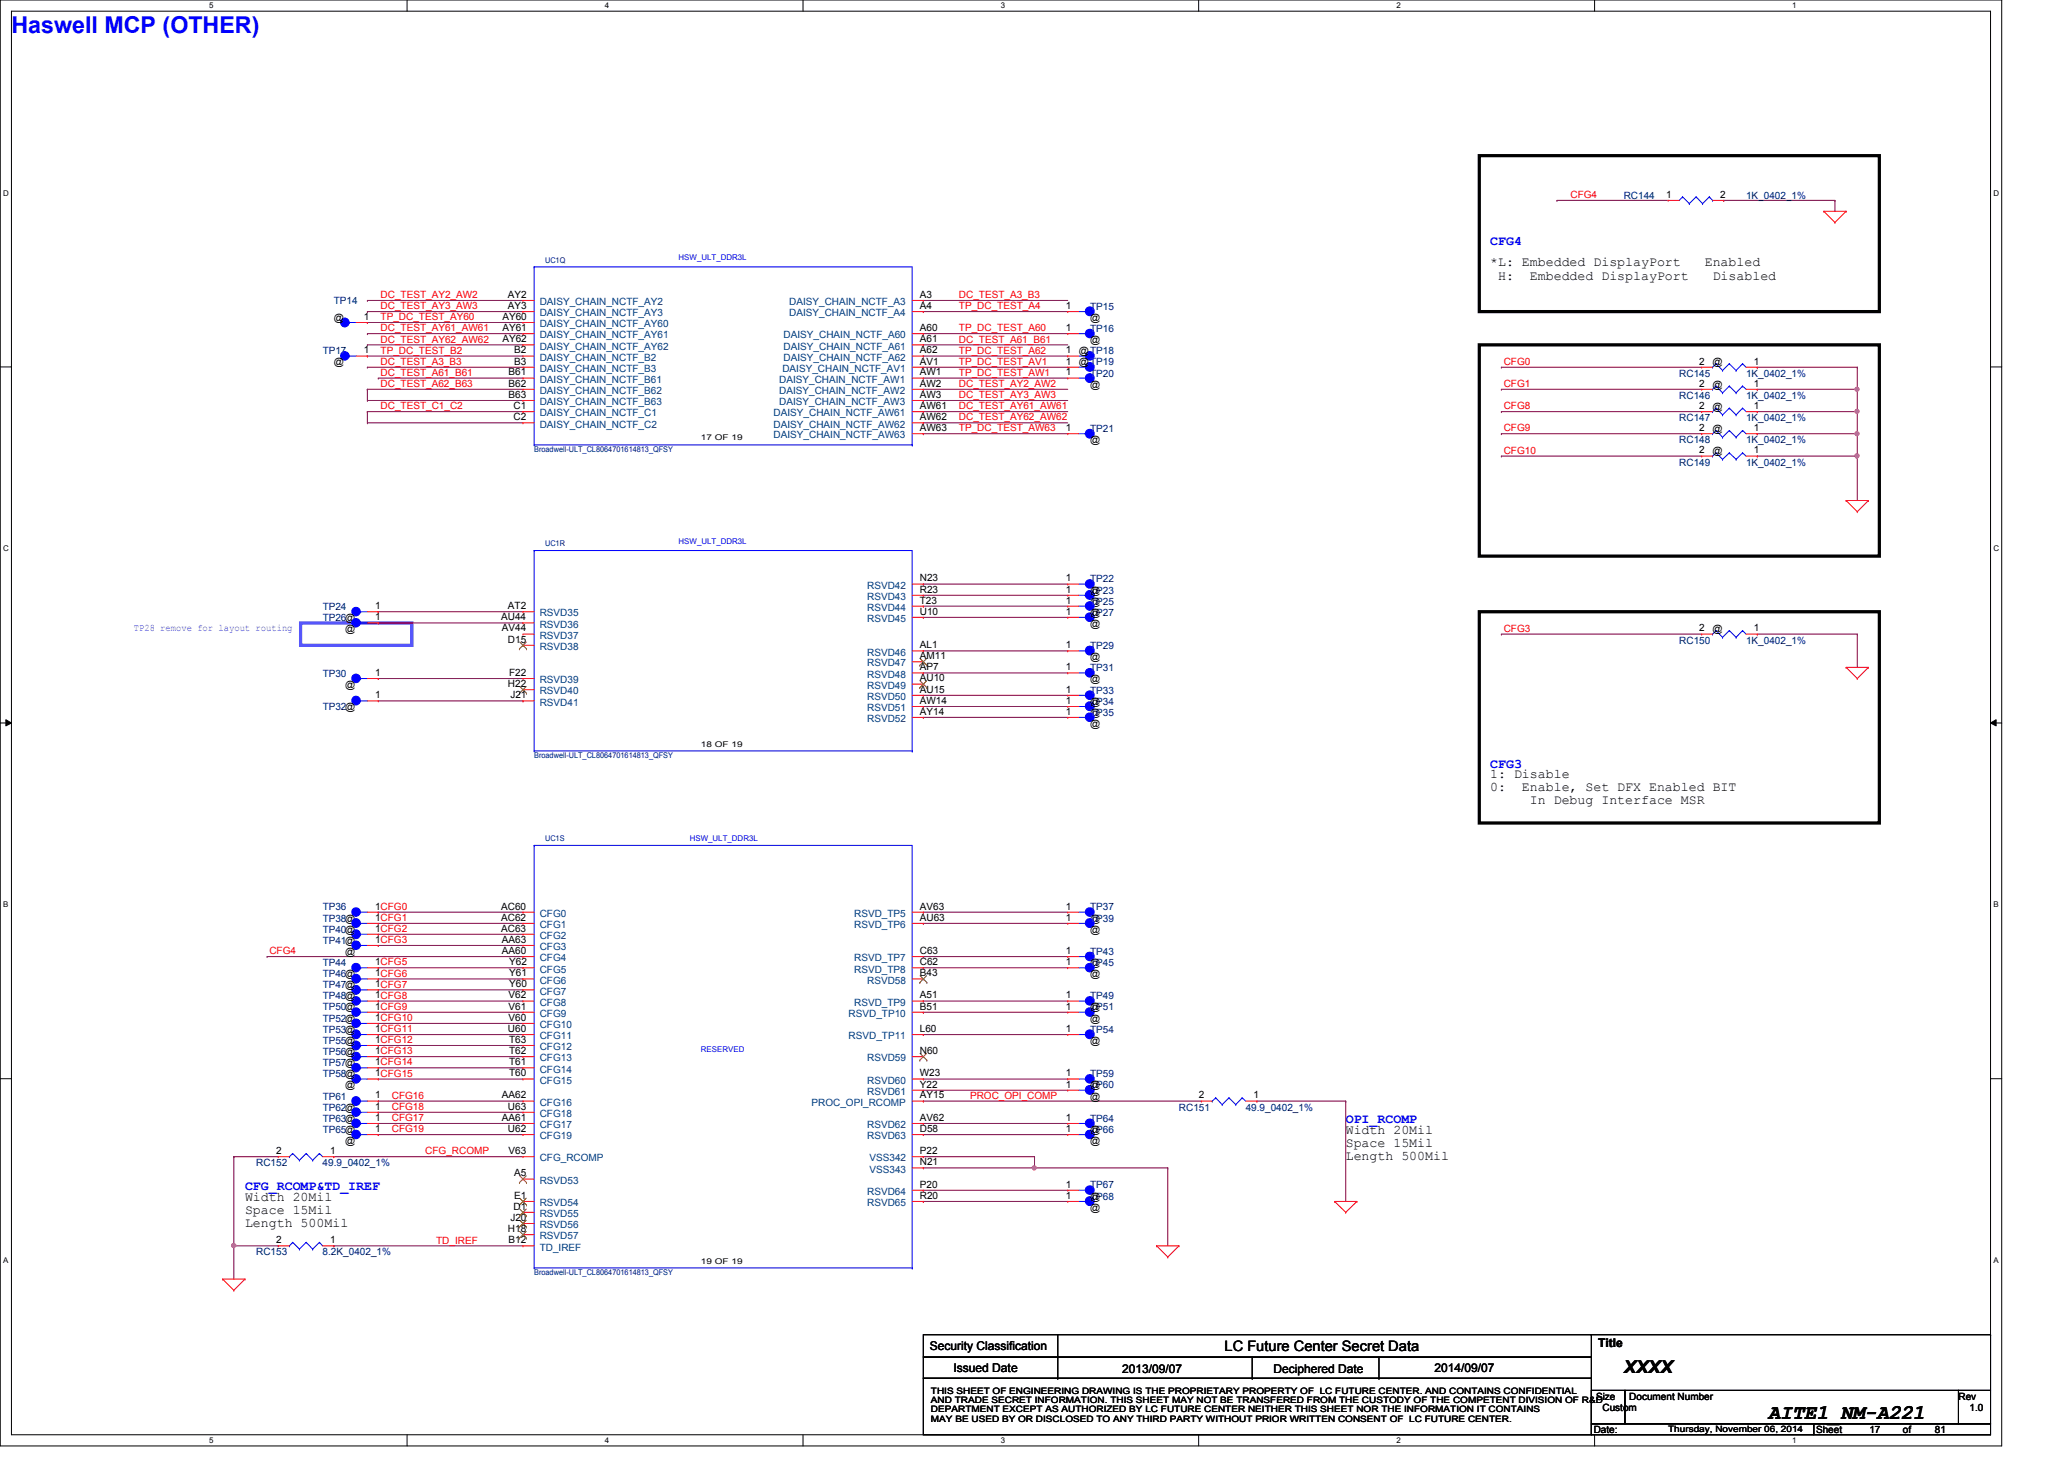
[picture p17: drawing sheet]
<svg xmlns="http://www.w3.org/2000/svg" width="297mm" height="210mm" viewBox="0 0 297 210" stroke-linecap="round" stroke-linejoin="round" font-family="sans-serif">
<defs><g id="words">
<text font-size="3.3" fill="#00f" x="1.6" y="4.7">Haswell MCP (OTHER)</text>
<text font-size="3" x="254.5" y="204.2">AITE1_NM-A221</text>
<text font-size="2.5" x="233.7" y="197.6">XXXX</text>
<text font-size="2.1" x="176.2" y="194.4">LC Future Center Secret Data</text>
<g font-size="1.9" fill="#00f">
<text x="214.5" y="35.2">CFG4</text>
<text x="214.5" y="110.4">CFG3</text>
<text x="193.7" y="161.6">OPI_RCOMP</text>
<text x="35.3" y="171.2">CFG_RCOMP&amp;TD_IREF</text>
</g>
<g font-size="1.9">
<text x="214.5" y="38.3">*L: Embedded DisplayPort</text>
<text x="215.6" y="40.2">H:</text>
<text x="220.2" y="40.2">Embedded DisplayPort</text>
<text x="245.3" y="38.3">Enabled</text>
<text x="246.5" y="40.2">Disabled</text>
<text x="214.5" y="111.9">1: Disable</text>
<text x="214.5" y="113.8">0:</text>
<text x="219" y="113.8">Enable, Set DFX Enabled BIT</text>
<text x="220.2" y="115.7">In Debug Interface MSR</text>
<text x="193.7" y="163.1">Width 20Mil</text>
<text x="193.7" y="165">Space 15Mil</text>
<text x="193.7" y="166.9">Length 500Mil</text>
<text x="35.3" y="172.7">Width 20Mil</text>
<text x="35.3" y="174.6">Space 15Mil</text>
<text x="35.3" y="176.5">Length 500Mil</text>
</g>
<g font-size="1.7">
<text x="133.8" y="194.3">Security Classification</text>
<text x="137.2" y="197.3">Issued Date</text>
<text x="161.5" y="197.5">2013/09/07</text>
<text x="183.3" y="197.5">Deciphered Date</text>
<text x="206.5" y="197.3">2014/09/07</text>
<text x="230" y="193.8">Title</text>
</g>
<g font-size="1.4" fill="#f00">
<text x="226" y="28.5">CFG4</text>
<text x="54.8" y="44.5">DC_TEST_AY3_AW3</text>
<text x="54.8" y="47.7">DC_TEST_AY61_AW61</text>
<text x="54.8" y="42.9">DC_TEST_AY2_AW2</text>
<text x="54.8" y="46.1">TP_DC_TEST_AY60</text>
<text x="138" y="44.5">TP_DC_TEST_A4</text>
<text x="138" y="42.9">DC_TEST_A3_B3</text>
<text x="138" y="47.7">TP_DC_TEST_A60</text>
<text x="54.8" y="52.5">DC_TEST_A3_B3</text>
<text x="54.8" y="49.3">DC_TEST_AY62_AW62</text>
<text x="54.8" y="50.9">TP_DC_TEST_B2</text>
<text x="138" y="49.3">DC_TEST_A61_B61</text>
<text x="138" y="52.5">TP_DC_TEST_AV1</text>
<text x="138" y="50.9">TP_DC_TEST_A62</text>
<text x="216.4" y="52.5">CFG0</text>
<text x="54.8" y="54.1">DC_TEST_A61_B61</text>
<text x="54.8" y="55.7">DC_TEST_A62_B63</text>
<text x="54.8" y="58.9">DC_TEST_C1_C2</text>
<text x="138" y="55.7">DC_TEST_AY2_AW2</text>
<text x="138" y="54.1">TP_DC_TEST_AW1</text>
<text x="138" y="58.9">DC_TEST_AY61_AW61</text>
<text x="138" y="57.3">DC_TEST_AY3_AW3</text>
<text x="216.4" y="55.7">CFG1</text>
<text x="216.4" y="58.9">CFG8</text>
<text x="138" y="60.5">DC_TEST_AY62_AW62</text>
<text x="138" y="62.1">TP_DC_TEST_AW63</text>
<text x="216.4" y="62.1">CFG9</text>
<text x="216.4" y="65.3">CFG10</text>
<text x="216.4" y="90.9">CFG3</text>
<text x="38.8" y="137.3">CFG4</text>
<text x="56.4" y="158.1">CFG16</text>
<text x="56.4" y="159.7">CFG18</text>
<text x="56.4" y="161.3">CFG17</text>
<text x="139.6" y="158.1">PROC_OPI_COMP</text>
<text x="56.4" y="162.9">CFG19</text>
<text x="61.2" y="166.1">CFG_RCOMP</text>
<text x="62.8" y="178.9">TD_IREF</text>
</g>
<g font-size="1.4" fill="#000080">
<text x="233.7" y="28.6">RC144</text>
<text x="251.3" y="28.6">1K_0402_1%</text>
<text x="48" y="43.8">TP14</text>
<text x="156.9" y="44.6">TP15</text>
<text x="156.9" y="47.8">TP16</text>
<text x="46.4" y="51">TP17</text>
<text x="156.9" y="54.2">TP20</text>
<text x="241.7" y="54.2">RC145</text>
<text x="241.7" y="57.4">RC146</text>
<text x="251.3" y="54.2">1K_0402_1%</text>
<text x="251.3" y="57.4">1K_0402_1%</text>
<text x="156.9" y="62.2">TP21</text>
<text x="241.7" y="60.6">RC147</text>
<text x="241.7" y="63.8">RC148</text>
<text x="251.3" y="60.6">1K_0402_1%</text>
<text x="251.3" y="63.8">1K_0402_1%</text>
<text x="241.7" y="67">RC149</text>
<text x="251.3" y="67">1K_0402_1%</text>
<text x="156.9" y="83.8">TP22</text>
<text x="46.4" y="87.8">TP24</text>
<text x="46.4" y="89.4">TP26@</text>
<text x="156.9" y="88.6">TP27</text>
<text x="156.9" y="85.4">TP23</text>
<text x="156.9" y="87">TP25</text>
<text x="156.9" y="93.4">TP29</text>
<text x="241.7" y="92.6">RC150</text>
<text x="251.3" y="92.6">1K_0402_1%</text>
<text x="46.4" y="97.4">TP30</text>
<text x="156.9" y="101.4">TP34</text>
<text x="156.9" y="99.8">TP33</text>
<text x="156.9" y="96.6">TP31</text>
<text x="46.4" y="102.2">TP32@</text>
<text x="156.9" y="103">TP35</text>
<text x="46.4" y="131">TP36</text>
<text x="156.9" y="131">TP37</text>
<text x="46.4" y="134.2">TP40@</text>
<text x="46.4" y="135.8">TP41@</text>
<text x="46.4" y="132.6">TP38@</text>
<text x="156.9" y="137.4">TP43</text>
<text x="156.9" y="132.6">TP39</text>
<text x="46.4" y="139">TP44</text>
<text x="46.4" y="143.8">TP48@</text>
<text x="46.4" y="142.2">TP47@</text>
<text x="46.4" y="140.6">TP46@</text>
<text x="156.9" y="143.8">TP49</text>
<text x="156.9" y="139">TP45</text>
<text x="46.4" y="145.4">TP50@</text>
<text x="46.4" y="148.6">TP53@</text>
<text x="46.4" y="147">TP52@</text>
<text x="156.9" y="148.6">TP54</text>
<text x="156.9" y="145.4">TP51</text>
<text x="46.4" y="151.8">TP56@</text>
<text x="46.4" y="150.2">TP55@</text>
<text x="46.4" y="155">TP58@</text>
<text x="46.4" y="153.4">TP57@</text>
<text x="156.9" y="155">TP59</text>
<text x="46.4" y="158.2">TP61</text>
<text x="46.4" y="159.8">TP62@</text>
<text x="46.4" y="161.4">TP63@</text>
<text x="156.9" y="156.6">TP60</text>
<text x="156.9" y="161.4">TP64</text>
<text x="169.7" y="159.8">RC151</text>
<text x="179.3" y="159.8">49.9_0402_1%</text>
<text x="36.9" y="167.8">RC152</text>
<text x="46.4" y="167.8">49.9_0402_1%</text>
<text x="46.4" y="163">TP65@</text>
<text x="156.9" y="163">TP66</text>
<text x="156.9" y="172.6">TP68</text>
<text x="156.9" y="171">TP67</text>
<text x="36.9" y="180.6">RC153</text>
<text x="46.4" y="180.6">8.2K_0402_1%</text>
</g>
<g font-size="1.4">
<text x="239.8" y="28.4">1</text>
<text x="247.6" y="28.4">2</text>
<text x="48" y="46.2">@</text>
<text x="52.4" y="46">1</text>
<text x="72.3" y="46">AY60</text>
<text x="72.3" y="47.6">AY61</text>
<text x="73.1" y="42.8">AY2</text>
<text x="73.1" y="44.4">AY3</text>
<text x="132.4" y="42.8">A3</text>
<text x="132.4" y="44.4">A4</text>
<text x="132.4" y="47.6">A60</text>
<text x="153.4" y="44.4">1</text>
<text x="153.4" y="47.6">1</text>
<text x="156.9" y="46.2">@</text>
<text x="48" y="52.6">@</text>
<text x="52.4" y="50.8">1</text>
<text x="72.3" y="49.2">AY62</text>
<text x="74" y="50.8">B2</text>
<text x="74" y="52.5">B3</text>
<text x="132.4" y="49.2">A61</text>
<text x="132.4" y="52.5">AV1</text>
<text x="132.4" y="50.8">A62</text>
<text x="153.4" y="50.8">1</text>
<text x="153.4" y="52.5">1</text>
<text x="155.3" y="51">@TP18</text>
<text x="155.3" y="52.6">@TP19</text>
<text x="156.9" y="49.4">@</text>
<text x="244.6" y="52.5">2</text>
<text x="246.5" y="52.6">@</text>
<text x="252.4" y="52.5">1</text>
<text x="73.2" y="55.6">B62</text>
<text x="73.2" y="54">B61</text>
<text x="73.2" y="57.2">B63</text>
<text x="73.9" y="58.8">C1</text>
<text x="132.4" y="54">AW1</text>
<text x="132.4" y="55.6">AW2</text>
<text x="132.4" y="57.2">AW3</text>
<text x="132.4" y="58.8">AW61</text>
<text x="153.4" y="54">1</text>
<text x="156.9" y="55.8">@</text>
<text x="244.6" y="58.8">2</text>
<text x="244.6" y="55.6">2</text>
<text x="246.5" y="59">@</text>
<text x="246.5" y="55.8">@</text>
<text x="252.4" y="58.8">1</text>
<text x="252.4" y="55.6">1</text>
<text x="73.9" y="60.5">C2</text>
<text x="132.4" y="62">AW63</text>
<text x="132.4" y="60.5">AW62</text>
<text x="153.4" y="62">1</text>
<text x="156.9" y="63.8">@</text>
<text x="244.6" y="65.2">2</text>
<text x="244.6" y="62">2</text>
<text x="246.5" y="65.4">@</text>
<text x="246.5" y="62.2">@</text>
<text x="252.4" y="65.2">1</text>
<text x="252.4" y="62">1</text>
<text x="132.4" y="83.7">N23</text>
<text x="153.4" y="83.7">1</text>
<text x="54" y="87.6">1</text>
<text x="54" y="89.2">1</text>
<text x="72.1" y="89.2">AU44</text>
<text x="73.1" y="87.6">AT2</text>
<text x="132.4" y="86.8">T23</text>
<text x="132.4" y="85.3">R23</text>
<text x="132.4" y="88.4">U10</text>
<text x="153.4" y="88.4">1</text>
<text x="153.4" y="85.3">1</text>
<text x="153.4" y="86.8">1</text>
<text x="156.9" y="87">@</text>
<text x="156.9" y="85.4">@</text>
<text x="156.9" y="88.6">@</text>
<text x="49.7" y="91">@</text>
<text x="72.2" y="90.8">AV44</text>
<text x="73.1" y="92.5">D15</text>
<text x="132.4" y="94.8">AM11</text>
<text x="132.4" y="93.3">AL1</text>
<text x="153.4" y="93.3">1</text>
<text x="156.9" y="90.2">@</text>
<text x="156.9" y="95">@</text>
<text x="244.6" y="90.8">2</text>
<text x="246.5" y="91">@</text>
<text x="252.4" y="90.8">1</text>
<text x="49.7" y="99">@</text>
<text x="54" y="100.5">1</text>
<text x="54" y="97.2">1</text>
<text x="73.1" y="98.8">H22</text>
<text x="73.3" y="97.2">F22</text>
<text x="73.4" y="100.5">J21</text>
<text x="132.4" y="101.3">AW14</text>
<text x="132.4" y="99.7">AU15</text>
<text x="132.4" y="98">AU10</text>
<text x="132.4" y="96.4">AP7</text>
<text x="153.4" y="101.3">1</text>
<text x="153.4" y="99.7">1</text>
<text x="153.4" y="96.4">1</text>
<text x="156.9" y="101.4">@</text>
<text x="156.9" y="98.2">@</text>
<text x="132.4" y="102.8">AY14</text>
<text x="153.4" y="102.8">1</text>
<text x="156.9" y="103">@</text>
<text x="156.9" y="104.6">@</text>
<text x="54" y="130.9">1CFG0</text>
<text x="72.1" y="130.9">AC60</text>
<text x="132.4" y="130.9">AV63</text>
<text x="153.4" y="130.9">1</text>
<text x="49.7" y="137.4">@</text>
<text x="54" y="134">1CFG2</text>
<text x="54" y="135.6">1CFG3</text>
<text x="54" y="132.5">1CFG1</text>
<text x="72.1" y="134">AC63</text>
<text x="72.1" y="132.5">AC62</text>
<text x="72.2" y="137.2">AA60</text>
<text x="72.2" y="135.6">AA63</text>
<text x="132.4" y="132.5">AU63</text>
<text x="132.4" y="137.2">C63</text>
<text x="153.4" y="137.2">1</text>
<text x="153.4" y="132.5">1</text>
<text x="156.9" y="132.6">@</text>
<text x="156.9" y="134.2">@</text>
<text x="54" y="138.9">1CFG5</text>
<text x="54" y="143.6">1CFG8</text>
<text x="54" y="142">1CFG7</text>
<text x="54" y="140.5">1CFG6</text>
<text x="73.2" y="143.6">V62</text>
<text x="73.3" y="138.9">Y62</text>
<text x="73.3" y="142">Y60</text>
<text x="73.3" y="140.5">Y61</text>
<text x="132.4" y="138.9">C62</text>
<text x="132.4" y="143.6">A51</text>
<text x="132.4" y="140.5">B43</text>
<text x="153.4" y="143.6">1</text>
<text x="153.4" y="138.9">1</text>
<text x="156.9" y="139">@</text>
<text x="156.9" y="140.6">@</text>
<text x="54" y="145.2">1CFG9</text>
<text x="54" y="148.5">1CFG11</text>
<text x="54" y="146.9">1CFG10</text>
<text x="73.1" y="148.5">U60</text>
<text x="73.2" y="146.9">V60</text>
<text x="73.2" y="145.2">V61</text>
<text x="132.4" y="148.5">L60</text>
<text x="132.4" y="145.2">B51</text>
<text x="153.4" y="148.5">1</text>
<text x="153.4" y="145.2">1</text>
<text x="156.9" y="147">@</text>
<text x="156.9" y="145.4">@</text>
<text x="54" y="151.6">1CFG13</text>
<text x="54" y="150">1CFG12</text>
<text x="54" y="154.9">1CFG15</text>
<text x="54" y="153.2">1CFG14</text>
<text x="73.3" y="154.9">T60</text>
<text x="73.3" y="153.2">T61</text>
<text x="73.3" y="150">T63</text>
<text x="73.3" y="151.6">T62</text>
<text x="132.4" y="151.6">N60</text>
<text x="132.4" y="154.9">W23</text>
<text x="153.4" y="154.9">1</text>
<text x="156.9" y="150.2">@</text>
<text x="49.7" y="156.6">@</text>
<text x="54" y="158">1</text>
<text x="54" y="159.6">1</text>
<text x="54" y="161.2">1</text>
<text x="72.2" y="161.2">AA61</text>
<text x="72.2" y="158">AA62</text>
<text x="73.1" y="159.6">U63</text>
<text x="132.4" y="156.5">Y22</text>
<text x="132.4" y="161.2">AV62</text>
<text x="132.4" y="158">AY15</text>
<text x="153.4" y="156.5">1</text>
<text x="153.4" y="161.2">1</text>
<text x="156.9" y="158.2">@</text>
<text x="156.9" y="156.6">@</text>
<text x="172.5" y="158">2</text>
<text x="180.4" y="158">1</text>
<text x="39.7" y="166">2</text>
<text x="47.5" y="166">1</text>
<text x="49.7" y="164.6">@</text>
<text x="54" y="162.9">1</text>
<text x="73.1" y="162.9">U62</text>
<text x="73.2" y="166">V63</text>
<text x="132.4" y="162.9">D58</text>
<text x="132.4" y="167.6">N21</text>
<text x="132.4" y="166">P22</text>
<text x="153.4" y="162.9">1</text>
<text x="156.9" y="164.6">@</text>
<text x="156.9" y="163">@</text>
<text x="74" y="169.2">A5</text>
<text x="74" y="172.5">E1</text>
<text x="132.4" y="172.5">R20</text>
<text x="132.4" y="170.9">P20</text>
<text x="153.4" y="172.5">1</text>
<text x="153.4" y="170.9">1</text>
<text x="156.9" y="172.6">@</text>
<text x="39.7" y="178.9">2</text>
<text x="47.5" y="178.9">1</text>
<text x="73.1" y="177.2">H18</text>
<text x="73.2" y="178.9">B12</text>
<text x="73.4" y="175.6">J20</text>
<text x="73.9" y="174">D1</text>
<text x="156.9" y="174.2">@</text>
<text x="229.7" y="201.4">Size</text>
<text x="230.6" y="203">Custom</text>
<text x="234.5" y="201.4">Document Number</text>
<text x="281.9" y="201.4">Rev</text>
<text x="283.5" y="203">1.0</text>
<text x="229.4" y="206.2">Date:</text>
<text x="261.4" y="206.2">Sheet</text>
<text x="269" y="206.2">17</text>
<text x="273.9" y="206.2">of</text>
<text x="278.5" y="206.2">81</text>
</g>
<g font-size="1.4" fill="#004080">
<text x="77.7" y="43.9">DAISY_CHAIN_NCTF_AY2</text>
<text x="77.7" y="47.1">DAISY_CHAIN_NCTF_AY60</text>
<text x="77.7" y="45.5">DAISY_CHAIN_NCTF_AY3</text>
<text x="113.6" y="43.9">DAISY_CHAIN_NCTF_A3</text>
<text x="113.6" y="45.5">DAISY_CHAIN_NCTF_A4</text>
<text x="77.7" y="48.7">DAISY_CHAIN_NCTF_AY61</text>
<text x="77.7" y="51.9">DAISY_CHAIN_NCTF_B2</text>
<text x="77.7" y="53.5">DAISY_CHAIN_NCTF_B3</text>
<text x="77.7" y="50.3">DAISY_CHAIN_NCTF_AY62</text>
<text x="112.6" y="53.5">DAISY_CHAIN_NCTF_AV1</text>
<text x="112.8" y="50.3">DAISY_CHAIN_NCTF_A61</text>
<text x="112.8" y="48.7">DAISY_CHAIN_NCTF_A60</text>
<text x="112.8" y="51.9">DAISY_CHAIN_NCTF_A62</text>
<text x="77.7" y="59.9">DAISY_CHAIN_NCTF_C1</text>
<text x="77.7" y="56.7">DAISY_CHAIN_NCTF_B62</text>
<text x="77.7" y="55.1">DAISY_CHAIN_NCTF_B61</text>
<text x="77.7" y="58.3">DAISY_CHAIN_NCTF_B63</text>
<text x="111.3" y="59.9">DAISY_CHAIN_NCTF_AW61</text>
<text x="112.1" y="55.1">DAISY_CHAIN_NCTF_AW1</text>
<text x="112.1" y="56.7">DAISY_CHAIN_NCTF_AW2</text>
<text x="112.1" y="58.3">DAISY_CHAIN_NCTF_AW3</text>
<text x="77.7" y="61.5">DAISY_CHAIN_NCTF_C2</text>
<text x="111.3" y="63.1">DAISY_CHAIN_NCTF_AW63</text>
<text x="111.3" y="61.5">DAISY_CHAIN_NCTF_AW62</text>
<text x="77.7" y="88.7">RSVD35</text>
<text x="124.8" y="87.9">RSVD44</text>
<text x="124.8" y="84.7">RSVD42</text>
<text x="124.8" y="86.3">RSVD43</text>
<text x="124.8" y="89.5">RSVD45</text>
<text x="77.7" y="90.3">RSVD36</text>
<text x="77.7" y="91.9">RSVD37</text>
<text x="77.7" y="93.5">RSVD38</text>
<text x="124.8" y="95.9">RSVD47</text>
<text x="124.8" y="94.3">RSVD46</text>
<text x="77.7" y="98.3">RSVD39</text>
<text x="77.7" y="99.9">RSVD40</text>
<text x="77.7" y="101.5">RSVD41</text>
<text x="124.8" y="100.7">RSVD50</text>
<text x="124.8" y="99.1">RSVD49</text>
<text x="124.8" y="97.5">RSVD48</text>
<text x="124.8" y="103.9">RSVD52</text>
<text x="124.8" y="102.3">RSVD51</text>
<text x="77.7" y="131.9">CFG0</text>
<text x="122.9" y="131.9">RSVD_TP5</text>
<text x="77.7" y="136.7">CFG3</text>
<text x="77.7" y="135.1">CFG2</text>
<text x="77.7" y="133.5">CFG1</text>
<text x="122.9" y="133.5">RSVD_TP6</text>
<text x="77.7" y="138.3">CFG4</text>
<text x="77.7" y="139.9">CFG5</text>
<text x="77.7" y="143.1">CFG7</text>
<text x="77.7" y="141.5">CFG6</text>
<text x="122.9" y="138.3">RSVD_TP7</text>
<text x="122.9" y="139.9">RSVD_TP8</text>
<text x="124.8" y="141.5">RSVD58</text>
<text x="77.7" y="149.5">CFG11</text>
<text x="77.7" y="147.9">CFG10</text>
<text x="77.7" y="146.3">CFG9</text>
<text x="77.7" y="144.7">CFG8</text>
<text x="122.1" y="149.5">RSVD_TP11</text>
<text x="122.1" y="146.3">RSVD_TP10</text>
<text x="122.9" y="144.7">RSVD_TP9</text>
<text x="77.7" y="155.9">CFG15</text>
<text x="77.7" y="154.3">CFG14</text>
<text x="77.7" y="151.1">CFG12</text>
<text x="77.7" y="152.7">CFG13</text>
<text x="124.8" y="152.7">RSVD59</text>
<text x="124.8" y="155.9">RSVD60</text>
<text x="77.7" y="160.7">CFG18</text>
<text x="77.7" y="159.1">CFG16</text>
<text x="116.8" y="159.1">PROC_OPI_RCOMP</text>
<text x="124.8" y="157.5">RSVD61</text>
<text x="77.7" y="162.3">CFG17</text>
<text x="77.7" y="163.9">CFG19</text>
<text x="77.7" y="167.1">CFG_RCOMP</text>
<text x="124.8" y="163.9">RSVD63</text>
<text x="124.8" y="162.3">RSVD62</text>
<text x="125.1" y="167.1">VSS342</text>
<text x="77.7" y="170.3">RSVD53</text>
<text x="77.7" y="173.5">RSVD54</text>
<text x="124.8" y="173.5">RSVD65</text>
<text x="124.8" y="171.9">RSVD64</text>
<text x="125.1" y="168.7">VSS343</text>
<text x="77.7" y="176.7">RSVD56</text>
<text x="77.7" y="175.1">RSVD55</text>
<text x="77.7" y="179.9">TD_IREF</text>
<text x="77.7" y="178.3">RSVD57</text>
</g>
<text font-size="1.4" fill="#8000ff" x="19.3" y="90.8">TP28 remove for layout routing</text>
<g font-size="1.3">
<text x="134" y="200.6">THIS SHEET OF ENGINEERING DRAWING IS THE PROPRIETARY PROPERTY OF LC FUTURE CENTER. AND CONTAINS CONFIDENTIAL</text>
<text x="134" y="201.9">AND TRADE SECRET INFORMATION. THIS SHEET MAY NOT BE TRANSFERED FROM THE CUSTODY OF THE COMPETENT DIVISION OF R&amp;D</text>
<text x="134" y="203.2">DEPARTMENT EXCEPT AS AUTHORIZED BY LC FUTURE CENTER NEITHER THIS SHEET NOR THE INFORMATION IT CONTAINS</text>
<text x="134" y="204.5">MAY BE USED BY OR DISCLOSED TO ANY THIRD PARTY WITHOUT PRIOR WRITTEN CONSENT OF LC FUTURE CENTER.</text>
<text x="240.1" y="206">Thursday, November 06, 2014</text>
</g>
<g font-size="1.1">
<text x="30.1" y="1.1">5</text>
<text x="87" y="1.1">4</text>
<text x="144" y="1.1">3</text>
<text x="201" y="1.1">2</text>
<text x="257.9" y="1.1">1</text>
<text x=".5" y="28.2">D</text>
<text x="286.9" y="28.2">D</text>
<text x="100.9" y="63.4">17 OF 19</text>
<text x=".5" y="79.3">C</text>
<text x="286.9" y="79.3">C</text>
<text x="100.9" y="107.4">18 OF 19</text>
<text x=".5" y="130.6">B</text>
<text x="286.9" y="130.6">B</text>
<text x=".5" y="181.7">A</text>
<text x="100.9" y="181.8">19 OF 19</text>
<text x="286.9" y="181.7">A</text>
<text x="30.1" y="207.6">5</text>
<text x="87" y="207.6">4</text>
<text x="144" y="207.6">3</text>
<text x="201" y="207.6">2</text>
<text x="257.9" y="207.6">1</text>
</g>
<g font-size="1.1" fill="#000080">
<text x="78.4" y="37.8">UC1Q</text>
<text x="76.9" y="65">Broadwell-ULT_CL8064701614813_QFSY</text>
<text x="78.4" y="78.6">UC1R</text>
<text x="76.9" y="109">Broadwell-ULT_CL8064701614813_QFSY</text>
<text x="78.4" y="121">UC1S</text>
<text x="76.9" y="183.4">Broadwell-ULT_CL8064701614813_QFSY</text>
</g>
<g font-size="1.1" fill="#00f">
<text x="97.7" y="37.5">HSW_ULT_DDR3L</text>
<text x="97.7" y="78.3">HSW_ULT_DDR3L</text>
<text x="99.3" y="121">HSW_ULT_DDR3L</text>
<text x="100.9" y="151.4">RESERVED</text>
</g>
</g></defs>
<path d="M0 0h288.1v208h-288.1zM1.6 1.6h284.9v204.8h-284.9z" fill="none" stroke="#000" stroke-width=".14"/>
<g fill="#fff">
<path d="M30.1 .2h.6v1.2h-.6z"/>
<path d="M30.1 206.6h.6v1.2h-.6z"/>
</g>
<path d="M58.6 0v1.6M58.6 206.4v1.6" fill="none" stroke="#000" stroke-width=".14"/>
<g fill="#fff">
<path d="M87 .2h.6v1.2h-.6z"/>
<path d="M87 206.6h.6v1.2h-.6z"/>
</g>
<path d="M115.6 0v1.6M115.6 206.4v1.6" fill="none" stroke="#000" stroke-width=".14"/>
<g fill="#fff">
<path d="M144 .2h.6v1.2h-.6z"/>
<path d="M144 206.6h.6v1.2h-.6z"/>
</g>
<path d="M172.5 0v1.6M172.5 206.4v1.6" fill="none" stroke="#000" stroke-width=".14"/>
<g fill="#fff">
<path d="M201 .2h.5v1.2h-.5z"/>
<path d="M201 206.6h.5v1.2h-.5z"/>
</g>
<path d="M229.5 0v1.6M229.5 206.4v1.6" fill="none" stroke="#000" stroke-width=".14"/>
<g fill="#fff">
<path d="M257.9 .2h.6v1.2h-.6z"/>
<path d="M257.9 206.6h.6v1.2h-.6z"/>
<path d="M.5 27.2h.7v1.2h-.7z"/>
<path d="M286.9 27.2h.8v1.2h-.8z"/>
<path d="M.5 78.4h.7v1.1h-.7z"/>
<path d="M286.9 78.4h.8v1.1h-.8z"/>
</g>
<path d="M0 52.8h1.6M286.5 52.8h1.6" fill="none" stroke="#000" stroke-width=".14"/>
<g fill="#fff">
<path d="M.5 129.6h.7v1.2h-.7z"/>
<path d="M286.9 129.6h.7v1.2h-.7z"/>
</g>
<path d="M0 104h1.6M.8 103.5l.8 .5-.8 .4zM286.5 104l.8-.5v.9zM286.5 104h1.6" fill="none" stroke="#000" stroke-width=".14"/>
<path d="M.8 103.5l.8 .5-.8 .4zM286.5 104l.8-.5v.9z" fill="#000"/>
<g fill="#fff">
<path d="M.5 180.8h.7v1.1h-.7z"/>
<path d="M286.9 180.8h.7v1.1h-.7z"/>
</g>
<path d="M0 155.2h1.6M286.5 155.2h1.6" fill="none" stroke="#000" stroke-width=".14"/>
<path d="M212.9 22.4h57.6v22.4h-57.6zM212.9 49.6h57.6v30.4h-57.6zM212.9 88h57.6v30.4h-57.6z" fill="none" stroke="#000" stroke-width=".47"/>
<path d="M43.3 89.6h16v3.2h-16z" fill="none" stroke="#8000ff" stroke-width=".47"/>
<g fill="none" stroke="#800040" stroke-width=".14">
<path d="M52.9 59.2h.1M52.9 56h.1M52.9 56v1.6M52.9 59.2v1.6M132.9 44.8h.1M132.9 43.2h.1M132.9 49.6h.1M132.9 48h.1M132.9 56h.1M132.9 52.8h.1M132.9 51.2h.1M132.9 54.4h.1"/>
<path d="M132.9 59.2h.1M132.9 57.6h.1M132.9 44.8h20.8M132.9 43.2h20.8M132.9 49.6h20.8M132.9 48h20.8M132.9 56h20.8M132.9 52.8h20.8M132.9 51.2h20.8M132.9 54.4h20.8M132.9 59.2h20.8M132.9 57.6h20.8"/>
<path d="M132.9 60.8h.1M132.9 60.8h20.8M132.9 158.4h.1M132.9 158.4h40M180.9 158.4h.1M180.9 158.4h12.8M193.7 158.4h.1M193.7 158.4v14.4M132.9 166.4h.1M132.9 166.4h16M148.9 168h.1M148.9 168h19.2"/>
<path d="M168.1 168h.1M168.1 168v11.2"/>
</g>
<circle cx="148.8" cy="168" r=".3" fill="#f0f"/>
<circle cx="148.8" cy="168" r=".3" fill="none" stroke="#f0f" stroke-width=".14"/>
<g fill="none" stroke="#800040" stroke-width=".14">
<path d="M52.9 56h.1M52.9 44.8h.1M52.9 57.6h.1M52.9 52.8h.1M52.9 48h.1M52.9 59.2h.1M52.9 49.6h.1M52.9 43.2h.1M52.9 51.2h.1M52.9 46.4h.1M52.9 56h22.4M52.9 44.8h22.4"/>
<path d="M52.9 57.6h22.4M52.9 52.8h22.4M52.9 48h22.4M52.9 59.2h22.4M52.9 49.6h22.4M52.9 43.2h22.4M52.9 51.2h22.4M52.9 46.4h22.4M54.4 54.4h.1M54.4 54.4h20.9M52.9 60.8h.1M52.9 60.8h22.4"/>
<path d="M38.4 137.6h.1M38.4 137.6h36.9M54.4 131.2h.1M54.4 132.8h.1M54.4 139.2h.1M54.4 134.4h.1M54.4 136h.1M54.4 131.2h20.9M54.4 132.8h20.9M54.4 139.2h20.9M54.4 134.4h20.9M54.4 136h20.9"/>
<path d="M132.9 131.2h.1M132.9 132.8h.1M132.9 137.6h.1M132.9 139.2h.1M132.9 131.2h20.8M132.9 132.8h20.8M132.9 137.6h20.8M132.9 139.2h20.8M54.4 155.2h.1M54.4 152h.1M54.4 142.4h.1M54.4 145.6h.1"/>
<path d="M54.4 147.2h.1M54.4 150.4h.1M54.4 140.8h.1M54.4 144h.1M54.4 148.8h.1M54.4 153.6h.1M54.4 158.4h.1M54.4 144h20.9M54.4 145.6h20.9M54.4 148.8h20.9M54.4 155.2h20.9M54.4 152h20.9"/>
<path d="M54.4 142.4h20.9M54.4 147.2h20.9M54.4 150.4h20.9M54.4 140.8h20.9M54.4 153.6h20.9M54.4 158.4h20.9M132.9 144h.1M132.9 145.6h.1M132.9 148.8h.1M132.9 144h20.8M132.9 145.6h20.8M132.9 148.8h20.8"/>
<path d="M33.7 166.4h.1M33.7 179.2h.1M33.7 166.4v17.6M33.7 166.4h6.3M33.7 179.2h6.3M48 166.4h.1M48 179.2h.1M48 166.4h27.3M48 179.2h27.3M54.4 160h.1M54.4 161.6h.1M54.4 163.2h.1"/>
<path d="M54.4 160h20.9M54.4 161.6h20.9M54.4 163.2h20.9M148.9 166.4h.1M148.9 166.4v1.6"/>
</g>
<circle cx="33.6" cy="179.2" r=".31" fill="#f0f"/>
<circle cx="33.6" cy="179.2" r=".31" fill="none" stroke="#f0f" stroke-width=".14"/>
<path d="M216.1 52.8h.1M216.1 52.8h28.8M267.3 65.6h.1M267.3 65.6v6.4" fill="none" stroke="#800040" stroke-width=".14"/>
<circle cx="267.2" cy="65.6" r=".31" fill="#f0f"/>
<circle cx="267.2" cy="65.6" r=".31" fill="none" stroke="#f0f" stroke-width=".14"/>
<g fill="none" stroke="#800040" stroke-width=".14">
<path d="M216.1 56h.1M216.1 59.2h.1M216.1 56h28.8M216.1 59.2h28.8M252.9 52.8h.1M252.9 56h.1M252.9 59.2h.1M252.9 59.2h14.4M252.9 52.8h14.4M267.3 52.8h.1M267.3 52.8v3.2h-14.4M216.1 62.4h.1"/>
<path d="M216.1 65.6h.1M216.1 62.4h28.8M216.1 65.6h28.8"/>
</g>
<circle cx="267.2" cy="59.2" r=".3" fill="#f0f"/>
<circle cx="267.2" cy="59.2" r=".3" fill="none" stroke="#f0f" stroke-width=".14"/>
<path d="M252.9 62.4h.1M252.9 65.6h.1M252.9 62.4h14.4M267.3 62.4h.1M267.3 62.4v3.2h-14.4" fill="none" stroke="#800040" stroke-width=".14"/>
<circle cx="267.2" cy="62.4" r=".3" fill="#f0f"/>
<circle cx="267.2" cy="62.4" r=".3" fill="none" stroke="#f0f" stroke-width=".14"/>
<path d="M267.3 59.2h.1M267.3 56h.1M267.3 56v6.4" fill="none" stroke="#800040" stroke-width=".14"/>
<circle cx="267.2" cy="56" r=".3" fill="#f0f"/>
<circle cx="267.2" cy="56" r=".3" fill="none" stroke="#f0f" stroke-width=".14"/>
<g fill="none" stroke="#800040" stroke-width=".14">
<path d="M224.1 28.8h.1M224.1 28.8h16M248.1 28.8h.1M248.1 28.8h16M264.1 28.8h.1M264.1 28.8v1.6M132.9 62.4h.1M132.9 62.4h20.8M54.4 88h.1M54.4 89.6h.1M54.4 97.6h.1M54.4 88h20.9"/>
<path d="M54.4 89.6h20.9M54.4 97.6h20.9M132.9 84h.1M132.9 85.6h.1M132.9 87.2h.1M132.9 88.8h.1M132.9 93.6h.1M132.9 96.8h.1M132.9 84h20.8M132.9 85.6h20.8M132.9 87.2h20.8M132.9 88.8h20.8"/>
<path d="M132.9 93.6h20.8M132.9 96.8h20.8M216.1 91.2h.1M216.1 91.2h28.8M252.9 91.2h.1M252.9 91.2h14.4M267.3 91.2h.1M267.3 91.2v4.8M54.4 100.8h20.9M75.3 100.8h.1M132.9 100h.1M132.9 101.6h.1"/>
<path d="M132.9 103.2h.1M132.9 100h20.8M132.9 101.6h20.8M132.9 103.2h20.8M132.9 155.2h.1M132.9 156.8h.1M132.9 155.2h20.8M132.9 156.8h20.8M132.9 161.6h.1M132.9 163.2h.1M132.9 171.2h.1M132.9 172.8h.1"/>
<path d="M132.9 168h.1M132.9 161.6h20.8M132.9 163.2h20.8M132.9 171.2h20.8M132.9 172.8h20.8M132.9 168h16"/>
</g>
<g fill="none" stroke="#f00" stroke-width=".14">
<path d="M240.1 28.8h.1M240.1 28.8h1.6M246.5 28.8h1.6M248.1 28.8h.1M262.5 30.4h.1M262.5 30.4h3.2M262.5 30.4l1.6 1.6M264.1 32h.1M265.7 30.4h.1M265.7 30.4l-1.6 1.6M265.7 72h.1M265.7 72h3.2"/>
<path d="M265.7 72l1.6 1.6M267.3 73.6h.1M268.9 72h.1M268.9 72l-1.6 1.6M265.7 96h.1M265.7 96h3.2M265.7 96l1.6 1.6M267.3 97.6h.1M268.9 96h.1M268.9 96l-1.6 1.6M166.5 179.2h.1M166.5 179.2h3.2"/>
<path d="M166.5 179.2l1.6 1.6M169.7 179.2h.1M169.7 179.2l-1.6 1.6M192.1 172.8h.1M192.1 172.8h3.2M192.1 172.8l1.6 1.6M193.7 174.4h.1M195.3 172.8h.1M195.3 172.8l-1.6 1.6M32 184h.1M32 184h3.3M32 184l1.7 1.6"/>
<path d="M33.7 185.6h.1M35.3 184h.1M35.3 184l-1.6 1.6M168.1 180.8h.1"/>
</g>
<g fill="none" stroke="#000" stroke-width=".14">
<path d="M132.9 192h96.1v3.2h-96.1zM132.9 195.2h96.1v3.1h-96.1zM132.9 198.3h96.1v8.1h-96.1zM152.2 195.2h.1M152.2 198.3h.1M152.2 192v6.3M180.2 198.3h.1M180.2 195.2v3.1M198.5 198.3h.1M198.5 195.2v3.1M228.9 192h57.6M286.5 192h.1"/>
<path d="M286.5 192v8M229 200h4.8v4.9h-4.8zM229 204.9h32v1.5h-32zM233.8 200h48.1v4.9h-48.1zM261 204.9h25.5v1.5h-25.5zM281.9 200h4.6v4.9h-4.6z"/>
</g>
<path d="M242.1 28.3h.1M242.1 28.3l-.4 .5M242.1 28.3l1 1M243.1 29.3h.1M244.1 28.3h.1M244.1 28.3l-1 1M244.1 28.3l.9 1M245 29.3h.1M246 28.3h.1M246 28.3l-1 1M246 28.3l.5 .5M246.5 28.8h.1" fill="none" stroke="#00f" stroke-width=".14"/>
<circle cx="51.2" cy="88" r=".62" fill="#00f"/>
<g fill="none" stroke="#00f" stroke-width=".14">
<path d="M51.9 88h.1M51.9 88h1"/>
<circle cx="51.2" cy="88" r=".62"/>
</g>
<path d="M52.9 88h1.5M54.4 88h.1" fill="none" stroke="#f00" stroke-width=".14"/>
<circle cx="156.8" cy="137.6" r=".63" fill="#00f"/>
<g fill="none" stroke="#00f" stroke-width=".14">
<path d="M155.3 137.6h.9M156.2 137.6h.1"/>
<circle cx="156.8" cy="137.6" r=".63"/>
</g>
<path d="M153.7 137.6h.1M153.7 137.6h1.6" fill="none" stroke="#f00" stroke-width=".14"/>
<circle cx="156.8" cy="148.8" r=".64" fill="#00f"/>
<g fill="none" stroke="#00f" stroke-width=".14">
<path d="M155.3 148.8h.9M156.2 148.8h.1"/>
<circle cx="156.8" cy="148.8" r=".64"/>
</g>
<path d="M153.7 148.8h.1M153.7 148.8h1.6" fill="none" stroke="#f00" stroke-width=".14"/>
<circle cx="156.8" cy="156.8" r=".64" fill="#00f"/>
<g fill="none" stroke="#00f" stroke-width=".14">
<path d="M155.3 156.8h.9M156.2 156.8h.1"/>
<circle cx="156.8" cy="156.8" r=".64"/>
</g>
<path d="M153.7 156.8h.1M153.7 156.8h1.6" fill="none" stroke="#f00" stroke-width=".14"/>
<circle cx="156.8" cy="101.6" r=".64" fill="#00f"/>
<g fill="none" stroke="#00f" stroke-width=".14">
<path d="M155.3 101.6h.9M156.2 101.6h.1"/>
<circle cx="156.8" cy="101.6" r=".64"/>
</g>
<path d="M153.7 101.6h.1M153.7 101.6h1.6" fill="none" stroke="#f00" stroke-width=".14"/>
<circle cx="51.2" cy="139.2" r=".62" fill="#00f"/>
<g fill="none" stroke="#00f" stroke-width=".14">
<path d="M246.5 65.6h.1M247 65.2h.1M247 65.2l.9 .9M247 65.2l-.5 .4M247.9 66.1h.1M248.9 65.2h.1M248.9 65.2l.9 .9M248.9 65.2l-1 .9M249.8 66.1h.1M250.8 65.2h.1M250.8 65.2l.5 .4M250.8 65.2l-1 .9"/>
<path d="M51.9 139.2h.1M51.9 139.2h1"/>
<circle cx="51.2" cy="139.2" r=".62"/>
</g>
<path d="M244.9 65.6h.1M244.9 65.6h1.6M251.3 65.6h1.6M252.9 65.6h.1M52.9 139.2h1.5M54.4 139.2h.1" fill="none" stroke="#f00" stroke-width=".14"/>
<circle cx="51.2" cy="144" r=".62" fill="#00f"/>
<g fill="none" stroke="#00f" stroke-width=".14">
<path d="M51.9 144h.1M51.9 144h1"/>
<circle cx="51.2" cy="144" r=".62"/>
</g>
<path d="M52.9 144h1.5M54.4 144h.1" fill="none" stroke="#f00" stroke-width=".14"/>
<circle cx="156.8" cy="88.8" r=".63" fill="#00f"/>
<g fill="none" stroke="#00f" stroke-width=".14">
<path d="M246.5 52.8h.1M247 52.3h.1M247 52.3l.9 1M247 52.3l-.5 .5M247.9 53.3h.1M248.9 52.3h.1M248.9 52.3l.9 1M248.9 52.3l-1 1M249.8 53.3h.1M250.8 52.3h.1M250.8 52.3l.5 .5M250.8 52.3l-1 1"/>
<path d="M155.3 88.8h.9M156.2 88.8h.1"/>
<circle cx="156.8" cy="88.8" r=".63"/>
</g>
<path d="M244.9 52.8h.1M244.9 52.8h1.6M251.3 52.8h1.6M252.9 52.8h.1M153.7 88.8h.1M153.7 88.8h1.6" fill="none" stroke="#f00" stroke-width=".14"/>
<circle cx="51.2" cy="100.8" r=".63" fill="#00f"/>
<g fill="none" stroke="#00f" stroke-width=".14">
<path d="M51.9 100.8h.1M51.9 100.8h1"/>
<circle cx="51.2" cy="100.8" r=".63"/>
</g>
<path d="M52.9 100.8h1.5M54.4 100.8h.1" fill="none" stroke="#f00" stroke-width=".14"/>
<circle cx="49.6" cy="51.2" r=".62" fill="#00f"/>
<g fill="none" stroke="#00f" stroke-width=".14">
<path d="M50.3 51.2h.1M50.3 51.2h1M41.7 179.2h.1M42.1 178.7h.1M42.1 178.7l1 1M42.1 178.7l-.4 .5M43.1 179.7h.1M44.1 178.7h.1M44.1 178.7l.9 1M44.1 178.7l-1 1M45 179.7h.1M46 178.7h.1"/>
<path d="M46 178.7l.4 .5M46 178.7l-1 1"/>
<circle cx="49.6" cy="51.2" r=".62"/>
</g>
<path d="M51.3 51.2h1.6M52.9 51.2h.1M40 179.2h.1M40 179.2h1.7M46.4 179.2h1.6M48 179.2h.1" fill="none" stroke="#f00" stroke-width=".14"/>
<circle cx="51.2" cy="152" r=".62" fill="#00f"/>
<g fill="none" stroke="#00f" stroke-width=".14">
<path d="M51.9 152h.1M51.9 152h1"/>
<circle cx="51.2" cy="152" r=".62"/>
</g>
<path d="M52.9 152h1.5M54.4 152h.1" fill="none" stroke="#f00" stroke-width=".14"/>
<circle cx="156.8" cy="145.6" r=".63" fill="#00f"/>
<g fill="none" stroke="#00f" stroke-width=".14">
<path d="M246.5 91.2h.1M247 90.7h.1M247 90.7l.9 1M247 90.7l-.5 .5M247.9 91.7h.1M248.9 90.7h.1M248.9 90.7l.9 1M248.9 90.7l-1 1M249.8 91.7h.1M250.8 90.7h.1M250.8 90.7l.5 .5M250.8 90.7l-1 1"/>
<path d="M155.3 145.6h.9M156.2 145.6h.1"/>
<circle cx="156.8" cy="145.6" r=".63"/>
</g>
<path d="M244.9 91.2h.1M244.9 91.2h1.6M251.3 91.2h1.6M252.9 91.2h.1M153.7 145.6h.1M153.7 145.6h1.6" fill="none" stroke="#f00" stroke-width=".14"/>
<circle cx="156.8" cy="85.6" r=".64" fill="#00f"/>
<g fill="none" stroke="#00f" stroke-width=".14">
<path d="M155.3 85.6h.9M156.2 85.6h.1M76.9 121.6h.1M76.9 121.6h54.4v60.8M76.9 121.6v60.8M76.9 182.4h.1M76.9 182.4h54.4M131.3 182.4h.1"/>
<circle cx="156.8" cy="85.6" r=".64"/>
</g>
<g fill="none" stroke="#f00" stroke-width=".14">
<path d="M153.7 85.6h.1M153.7 85.6h1.6M75.3 137.6h.1M75.3 139.2h.1M75.3 136h.1M75.3 134.4h.1M75.3 132.8h.1M75.3 131.2h.1M75.3 137.6h1.6M75.3 139.2h1.6M75.3 132.8h1.6M75.3 131.2h1.6"/>
<path d="M75.3 136h1.6M75.3 134.4h1.6M131.3 137.6h1.6M131.3 139.2h1.6M131.3 132.8h1.6M131.3 131.2h1.6M132.9 132.8h.1M132.9 137.6h.1M132.9 139.2h.1M132.9 131.2h.1M75.3 142.4h.1M75.3 148.8h.1"/>
<path d="M75.3 147.2h.1M75.3 145.6h.1M75.3 144h.1M75.3 158.4h.1M75.3 155.2h.1M75.3 153.6h.1M75.3 150.4h.1M75.3 152h.1M75.3 140.8h.1M75.3 142.4h1.6M75.3 148.8h1.6M75.3 145.6h1.6"/>
<path d="M75.3 144h1.6M75.3 147.2h1.6M75.3 152h1.6M75.3 155.2h1.6M75.3 158.4h1.6M75.3 153.6h1.6M75.3 150.4h1.6M75.3 140.8h1.6M131.3 148.8h1.6M131.3 145.6h1.6M131.3 144h1.6M131.3 152h1.6"/>
<path d="M131.3 156.8h1.6M131.3 155.2h1.6M131.3 158.4h1.6M131.3 140.8h1.6M132.9 148.8h.1M132.9 145.6h.1M132.9 144h.1M132.9 152h.1M132.9 156.8h.1M132.9 155.2h.1M132.9 158.4h.1M132.9 140.8h.1"/>
<path d="M75.3 161.6h.1M75.3 160h.1M75.3 163.2h.1M75.3 176h.1M75.3 166.4h.1M75.3 169.6h.1M75.3 172.8h.1M75.3 174.4h.1M75.3 179.2h.1M75.3 177.6h.1M75.3 161.6h1.6M75.3 160h1.6"/>
<path d="M75.3 163.2h1.6M75.3 166.4h1.6M75.3 172.8h1.6M75.3 176h1.6M75.3 169.6h1.6M75.3 174.4h1.6M75.3 179.2h1.6M75.3 177.6h1.6M131.3 161.6h1.6M131.3 163.2h1.6M131.3 168h1.6M131.3 166.4h1.6"/>
<path d="M131.3 172.8h1.6M131.3 171.2h1.6M132.9 163.2h.1M132.9 161.6h.1M132.9 168h.1M132.9 166.4h.1M132.9 172.8h.1M132.9 171.2h.1"/>
</g>
<g fill="none" stroke="#804000" stroke-width=".14">
<path d="M132.4 152.5h.1M132.4 141.4h.1M132.4 151.6l1 .9M132.4 140.4l1 1M133.3 151.6l-.9 .9M133.3 140.4l-.9 1M133.4 152.5h.1M133.4 141.4h.1M74.8 176.5h.1M74.8 170.1h.1M74.8 173.4h.1M74.8 174.9h.1"/>
<path d="M74.8 178.1h.1M74.8 175.6l1 .9M74.8 169.2l1 .9M74.8 172.4l1 1M74.8 173.9l1 1M74.8 177.2l1 .9M75.7 175.6l-.9 .9M75.7 169.2l-.9 .9M75.7 172.4l-.9 1M75.7 173.9l-.9 1M75.7 177.2l-.9 .9M75.8 176.5h.1"/>
<path d="M75.8 170.1h.1M75.8 173.4h.1M75.8 174.9h.1M75.8 178.1h.1"/>
</g>
<circle cx="156.8" cy="100" r=".63" fill="#00f"/>
<g fill="none" stroke="#00f" stroke-width=".14">
<path d="M155.3 100h.9M156.2 100h.1"/>
<circle cx="156.8" cy="100" r=".63"/>
</g>
<path d="M153.7 100h.1M153.7 100h1.6" fill="none" stroke="#f00" stroke-width=".14"/>
<circle cx="51.2" cy="142.4" r=".63" fill="#00f"/>
<g fill="none" stroke="#00f" stroke-width=".14">
<path d="M246.5 59.2h.1M247 58.7h.1M247 58.7l.9 1M247 58.7l-.5 .5M247.9 59.7h.1M248.9 58.7h.1M248.9 58.7l.9 1M248.9 58.7l-1 1M249.8 59.7h.1M250.8 58.7h.1M250.8 58.7l.5 .5M250.8 58.7l-1 1"/>
<path d="M51.9 142.4h.1M51.9 142.4h1"/>
<circle cx="51.2" cy="142.4" r=".63"/>
</g>
<path d="M244.9 59.2h.1M244.9 59.2h1.6M251.3 59.2h1.6M252.9 59.2h.1M52.9 142.4h1.5M54.4 142.4h.1" fill="none" stroke="#f00" stroke-width=".14"/>
<circle cx="156.8" cy="51.2" r=".63" fill="#00f"/>
<g fill="none" stroke="#00f" stroke-width=".14">
<path d="M155.3 51.2h.9M156.2 51.2h.1"/>
<circle cx="156.8" cy="51.2" r=".63"/>
</g>
<path d="M153.7 51.2h.1M153.7 51.2h1.6" fill="none" stroke="#f00" stroke-width=".14"/>
<circle cx="51.2" cy="158.4" r=".63" fill="#00f"/>
<g fill="none" stroke="#00f" stroke-width=".14">
<path d="M51.9 158.4h.1M51.9 158.4h1"/>
<circle cx="51.2" cy="158.4" r=".63"/>
</g>
<path d="M52.9 158.4h1.5M54.4 158.4h.1" fill="none" stroke="#f00" stroke-width=".14"/>
<circle cx="156.8" cy="144" r=".63" fill="#00f"/>
<g fill="none" stroke="#00f" stroke-width=".14">
<path d="M155.3 144h.9M156.2 144h.1"/>
<circle cx="156.8" cy="144" r=".63"/>
</g>
<path d="M153.7 144h.1M153.7 144h1.6" fill="none" stroke="#f00" stroke-width=".14"/>
<circle cx="156.8" cy="172.8" r=".64" fill="#00f"/>
<g fill="none" stroke="#00f" stroke-width=".14">
<path d="M155.3 172.8h.9M156.2 172.8h.1"/>
<circle cx="156.8" cy="172.8" r=".64"/>
</g>
<path d="M153.7 172.8h.1M153.7 172.8h1.6" fill="none" stroke="#f00" stroke-width=".14"/>
<circle cx="51.2" cy="89.6" r=".62" fill="#00f"/>
<g fill="none" stroke="#00f" stroke-width=".14">
<path d="M51.9 89.6h.1M51.9 89.6h1"/>
<circle cx="51.2" cy="89.6" r=".62"/>
</g>
<path d="M52.9 89.6h1.5M54.4 89.6h.1" fill="none" stroke="#f00" stroke-width=".14"/>
<circle cx="51.2" cy="145.6" r=".62" fill="#00f"/>
<g fill="none" stroke="#00f" stroke-width=".14">
<path d="M246.5 56h.1M247 55.5h.1M247 55.5l.9 1M247 55.5l-.5 .5M247.9 56.5h.1M248.9 55.5h.1M248.9 55.5l.9 1M248.9 55.5l-1 1M249.8 56.5h.1M250.8 55.5h.1M250.8 55.5l.5 .5M250.8 55.5l-1 1"/>
<path d="M51.9 145.6h.1M51.9 145.6h1"/>
<circle cx="51.2" cy="145.6" r=".62"/>
</g>
<path d="M244.9 56h.1M244.9 56h1.6M251.3 56h1.6M252.9 56h.1M52.9 145.6h1.5M54.4 145.6h.1" fill="none" stroke="#f00" stroke-width=".14"/>
<circle cx="51.2" cy="140.8" r=".63" fill="#00f"/>
<g fill="none" stroke="#00f" stroke-width=".14">
<path d="M51.9 140.8h.1M51.9 140.8h1"/>
<circle cx="51.2" cy="140.8" r=".63"/>
</g>
<path d="M52.9 140.8h1.5M54.4 140.8h.1" fill="none" stroke="#f00" stroke-width=".14"/>
<circle cx="156.8" cy="84" r=".63" fill="#00f"/>
<g fill="none" stroke="#00f" stroke-width=".14">
<path d="M155.3 84h.9M156.2 84h.1"/>
<circle cx="156.8" cy="84" r=".63"/>
</g>
<path d="M153.7 84h.1M153.7 84h1.6" fill="none" stroke="#f00" stroke-width=".14"/>
<circle cx="51.2" cy="150.4" r=".63" fill="#00f"/>
<g fill="none" stroke="#00f" stroke-width=".14">
<path d="M51.9 150.4h.1M51.9 150.4h1"/>
<circle cx="51.2" cy="150.4" r=".63"/>
</g>
<path d="M52.9 150.4h1.5M54.4 150.4h.1" fill="none" stroke="#f00" stroke-width=".14"/>
<circle cx="156.8" cy="155.2" r=".63" fill="#00f"/>
<g fill="none" stroke="#00f" stroke-width=".14">
<path d="M155.3 155.2h.9M156.2 155.2h.1"/>
<circle cx="156.8" cy="155.2" r=".63"/>
</g>
<path d="M153.7 155.2h.1M153.7 155.2h1.6" fill="none" stroke="#f00" stroke-width=".14"/>
<circle cx="156.8" cy="171.2" r=".63" fill="#00f"/>
<g fill="none" stroke="#00f" stroke-width=".14">
<path d="M155.3 171.2h.9M156.2 171.2h.1"/>
<circle cx="156.8" cy="171.2" r=".63"/>
</g>
<path d="M153.7 171.2h.1M153.7 171.2h1.6" fill="none" stroke="#f00" stroke-width=".14"/>
<circle cx="51.2" cy="155.2" r=".62" fill="#00f"/>
<g fill="none" stroke="#00f" stroke-width=".14">
<path d="M51.9 155.2h.1M51.9 155.2h1"/>
<circle cx="51.2" cy="155.2" r=".62"/>
</g>
<path d="M52.9 155.2h1.5M54.4 155.2h.1" fill="none" stroke="#f00" stroke-width=".14"/>
<circle cx="156.8" cy="96.8" r=".63" fill="#00f"/>
<g fill="none" stroke="#00f" stroke-width=".14">
<path d="M155.3 96.8h.9M156.2 96.8h.1"/>
<circle cx="156.8" cy="96.8" r=".63"/>
</g>
<path d="M153.7 96.8h.1M153.7 96.8h1.6" fill="none" stroke="#f00" stroke-width=".14"/>
<circle cx="156.8" cy="87.2" r=".63" fill="#00f"/>
<g fill="none" stroke="#00f" stroke-width=".14">
<path d="M246.5 62.4h.1M247 61.9h.1M247 61.9l.9 1M247 61.9l-.5 .5M247.9 62.9h.1M248.9 61.9h.1M248.9 61.9l.9 1M248.9 61.9l-1 1M249.8 62.9h.1M250.8 61.9h.1M250.8 61.9l.5 .5M250.8 61.9l-1 1"/>
<path d="M155.3 87.2h.9M156.2 87.2h.1M174.5 158.4h.1M175 157.9h.1M175 157.9l.9 1M175 157.9l-.5 .5M175.9 158.9h.1M176.9 157.9h.1M176.9 157.9l.9 1M176.9 157.9l-1 1M177.8 158.9h.1M178.8 157.9h.1"/>
<path d="M178.8 157.9l.5 .5M178.8 157.9l-1 1"/>
<circle cx="156.8" cy="87.2" r=".63"/>
</g>
<path d="M244.9 62.4h.1M244.9 62.4h1.6M251.3 62.4h1.6M252.9 62.4h.1M153.7 87.2h.1M153.7 87.2h1.6M172.9 158.4h.1M172.9 158.4h1.6M179.3 158.4h1.6M180.9 158.4h.1" fill="none" stroke="#f00" stroke-width=".14"/>
<circle cx="51.2" cy="148.8" r=".63" fill="#00f"/>
<g fill="none" stroke="#00f" stroke-width=".14">
<path d="M51.9 148.8h.1M51.9 148.8h1"/>
<circle cx="51.2" cy="148.8" r=".63"/>
</g>
<path d="M52.9 148.8h1.5M54.4 148.8h.1" fill="none" stroke="#f00" stroke-width=".14"/>
<circle cx="51.2" cy="160" r=".62" fill="#00f"/>
<g fill="none" stroke="#00f" stroke-width=".14">
<path d="M51.9 160h.1M51.9 160h1"/>
<circle cx="51.2" cy="160" r=".62"/>
</g>
<path d="M52.9 160h1.5M54.4 160h.1" fill="none" stroke="#f00" stroke-width=".14"/>
<circle cx="51.2" cy="131.2" r=".62" fill="#00f"/>
<g fill="none" stroke="#00f" stroke-width=".14">
<path d="M76.9 38.4h.1M76.9 38.4h54.4v25.6M76.9 38.4v25.6M76.9 64h.1M76.9 64h54.4M131.3 64h.1M51.9 131.2h.1M51.9 131.2h1"/>
<circle cx="51.2" cy="131.2" r=".62"/>
</g>
<g fill="none" stroke="#f00" stroke-width=".14">
<path d="M75.3 43.2h.1M75.3 46.4h.1M75.3 48h.1M75.3 51.2h.1M75.3 59.2h.1M75.3 56h.1M75.3 52.8h.1M75.3 44.8h.1M75.3 49.6h.1M75.3 54.4h.1M75.3 57.6h.1M75.3 43.2h1.6"/>
<path d="M75.3 46.4h1.6M75.3 48h1.6M75.3 51.2h1.6M75.3 44.8h1.6M75.3 49.6h1.6M75.3 54.4h1.6M75.3 52.8h1.6M75.3 56h1.6M75.3 57.6h1.6M75.3 59.2h1.6M131.3 43.2h1.6M131.3 48h1.6"/>
<path d="M131.3 51.2h1.6M131.3 44.8h1.6M131.3 49.6h1.6M131.3 54.4h1.6M131.3 52.8h1.6M131.3 56h1.6M131.3 57.6h1.6M131.3 59.2h1.6M132.9 43.2h.1M132.9 44.8h.1M132.9 49.6h.1M132.9 48h.1"/>
<path d="M132.9 54.4h.1M132.9 52.8h.1M132.9 51.2h.1M132.9 56h.1M132.9 57.6h.1M132.9 59.2h.1M75.3 60.8h.1M75.3 60.8h1.6M131.3 62.4h1.6M131.3 60.8h1.6M132.9 62.4h.1M132.9 60.8h.1"/>
<path d="M52.9 131.2h1.5M54.4 131.2h.1"/>
</g>
<circle cx="156.8" cy="93.6" r=".64" fill="#00f"/>
<g fill="none" stroke="#00f" stroke-width=".14">
<path d="M155.3 93.6h.9M156.2 93.6h.1"/>
<circle cx="156.8" cy="93.6" r=".64"/>
</g>
<path d="M153.7 93.6h.1M153.7 93.6h1.6" fill="none" stroke="#f00" stroke-width=".14"/>
<circle cx="51.2" cy="97.6" r=".62" fill="#00f"/>
<g fill="none" stroke="#00f" stroke-width=".14">
<path d="M51.9 97.6h.1M51.9 97.6h1"/>
<circle cx="51.2" cy="97.6" r=".62"/>
</g>
<path d="M52.9 97.6h1.5M54.4 97.6h.1" fill="none" stroke="#f00" stroke-width=".14"/>
<circle cx="51.2" cy="134.4" r=".63" fill="#00f"/>
<g fill="none" stroke="#00f" stroke-width=".14">
<path d="M51.9 134.4h.1M51.9 134.4h1"/>
<circle cx="51.2" cy="134.4" r=".63"/>
</g>
<path d="M52.9 134.4h1.5M54.4 134.4h.1" fill="none" stroke="#f00" stroke-width=".14"/>
<circle cx="156.8" cy="44.8" r=".64" fill="#00f"/>
<g fill="none" stroke="#00f" stroke-width=".14">
<path d="M155.3 44.8h.9M156.2 44.8h.1"/>
<circle cx="156.8" cy="44.8" r=".64"/>
</g>
<path d="M153.7 44.8h.1M153.7 44.8h1.6" fill="none" stroke="#f00" stroke-width=".14"/>
<circle cx="51.2" cy="161.6" r=".62" fill="#00f"/>
<g fill="none" stroke="#00f" stroke-width=".14">
<path d="M41.7 166.4h.1M42.1 165.9h.1M42.1 165.9l1 1M42.1 165.9l-.4 .5M43.1 166.9h.1M44.1 165.9h.1M44.1 165.9l.9 1M44.1 165.9l-1 1M45 166.9h.1M46 165.9h.1M46 165.9l.4 .5M46 165.9l-1 1"/>
<path d="M51.9 161.6h.1M51.9 161.6h1"/>
<circle cx="51.2" cy="161.6" r=".62"/>
</g>
<path d="M40 166.4h.1M40 166.4h1.7M46.4 166.4h1.6M48 166.4h.1M52.9 161.6h1.5M54.4 161.6h.1" fill="none" stroke="#f00" stroke-width=".14"/>
<circle cx="156.8" cy="103.2" r=".63" fill="#00f"/>
<g fill="none" stroke="#00f" stroke-width=".14">
<path d="M155.3 103.2h.9M156.2 103.2h.1"/>
<circle cx="156.8" cy="103.2" r=".63"/>
</g>
<path d="M153.7 103.2h.1M153.7 103.2h1.6" fill="none" stroke="#f00" stroke-width=".14"/>
<circle cx="51.2" cy="163.2" r=".62" fill="#00f"/>
<g fill="none" stroke="#00f" stroke-width=".14">
<path d="M51.9 163.2h.1M51.9 163.2h1"/>
<circle cx="51.2" cy="163.2" r=".62"/>
</g>
<path d="M52.9 163.2h1.5M54.4 163.2h.1" fill="none" stroke="#f00" stroke-width=".14"/>
<circle cx="156.8" cy="131.2" r=".63" fill="#00f"/>
<g fill="none" stroke="#00f" stroke-width=".14">
<path d="M155.3 131.2h.9M156.2 131.2h.1"/>
<circle cx="156.8" cy="131.2" r=".63"/>
</g>
<path d="M153.7 131.2h.1M153.7 131.2h1.6" fill="none" stroke="#f00" stroke-width=".14"/>
<circle cx="156.8" cy="163.2" r=".63" fill="#00f"/>
<g fill="none" stroke="#00f" stroke-width=".14">
<path d="M76.9 79.2h.1M76.9 79.2h54.4v28.8M76.9 79.2v28.8M76.9 108h.1M76.9 108h54.4M131.3 108h.1M155.3 163.2h.9M156.2 163.2h.1"/>
<circle cx="156.8" cy="163.2" r=".63"/>
</g>
<g fill="none" stroke="#f00" stroke-width=".14">
<path d="M75.3 88h.1M75.3 89.6h.1M75.3 91.2h.1M75.3 92.8h.1M75.3 97.6h.1M75.3 99.2h.1M75.3 88h1.6M75.3 89.6h1.6M75.3 91.2h1.6M75.3 92.8h1.6M75.3 97.6h1.6M75.3 99.2h1.6"/>
<path d="M131.3 87.2h1.6M131.3 84h1.6M131.3 85.6h1.6M131.3 98.4h1.6M131.3 95.2h1.6M131.3 93.6h1.6M131.3 88.8h1.6M131.3 96.8h1.6M132.9 87.2h.1M132.9 84h.1M132.9 85.6h.1M132.9 98.4h.1"/>
<path d="M132.9 95.2h.1M132.9 93.6h.1M132.9 88.8h.1M132.9 96.8h.1M75.3 100.8h.1M75.3 100.8h1.6M131.3 103.2h1.6M131.3 101.6h1.6M131.3 100h1.6M132.9 103.2h.1M132.9 101.6h.1M132.9 100h.1"/>
<path d="M153.7 163.2h.1M153.7 163.2h1.6"/>
</g>
<g fill="none" stroke="#804000" stroke-width=".14">
<path d="M74.8 93.3h.1M74.8 99.7h.1M74.8 92.4l1 .9M74.8 98.8l1 .9M75.7 92.4l-.9 .9M75.7 98.8l-.9 .9M75.8 93.3h.1M75.8 99.7h.1M132.4 98.9h.1M132.4 95.7h.1M132.4 98l1 .9M132.4 94.7l1 1"/>
<path d="M133.3 98l-.9 .9M133.3 94.7l-.9 1M133.4 98.9h.1M133.4 95.7h.1"/>
</g>
<circle cx="51.2" cy="136" r=".62" fill="#00f"/>
<g fill="none" stroke="#00f" stroke-width=".14">
<path d="M51.9 136h.1M51.9 136h1"/>
<circle cx="51.2" cy="136" r=".62"/>
</g>
<path d="M52.9 136h1.5M54.4 136h.1" fill="none" stroke="#f00" stroke-width=".14"/>
<circle cx="156.8" cy="161.6" r=".63" fill="#00f"/>
<g fill="none" stroke="#00f" stroke-width=".14">
<path d="M155.3 161.6h.9M156.2 161.6h.1"/>
<circle cx="156.8" cy="161.6" r=".63"/>
</g>
<path d="M153.7 161.6h.1M153.7 161.6h1.6" fill="none" stroke="#f00" stroke-width=".14"/>
<circle cx="51.2" cy="132.8" r=".63" fill="#00f"/>
<g fill="none" stroke="#00f" stroke-width=".14">
<path d="M51.9 132.8h.1M51.9 132.8h1"/>
<circle cx="51.2" cy="132.8" r=".63"/>
</g>
<path d="M52.9 132.8h1.5M54.4 132.8h.1" fill="none" stroke="#f00" stroke-width=".14"/>
<circle cx="51.2" cy="147.2" r=".62" fill="#00f"/>
<g fill="none" stroke="#00f" stroke-width=".14">
<path d="M51.9 147.2h.1M51.9 147.2h1"/>
<circle cx="51.2" cy="147.2" r=".62"/>
</g>
<path d="M52.9 147.2h1.5M54.4 147.2h.1" fill="none" stroke="#f00" stroke-width=".14"/>
<circle cx="51.2" cy="153.6" r=".62" fill="#00f"/>
<g fill="none" stroke="#00f" stroke-width=".14">
<path d="M51.9 153.6h.1M51.9 153.6h1"/>
<circle cx="51.2" cy="153.6" r=".62"/>
</g>
<path d="M52.9 153.6h1.5M54.4 153.6h.1" fill="none" stroke="#f00" stroke-width=".14"/>
<circle cx="156.8" cy="139.2" r=".63" fill="#00f"/>
<g fill="none" stroke="#00f" stroke-width=".14">
<path d="M155.3 139.2h.9M156.2 139.2h.1"/>
<circle cx="156.8" cy="139.2" r=".63"/>
</g>
<path d="M153.7 139.2h.1M153.7 139.2h1.6" fill="none" stroke="#f00" stroke-width=".14"/>
<circle cx="156.8" cy="132.8" r=".64" fill="#00f"/>
<g fill="none" stroke="#00f" stroke-width=".14">
<path d="M155.3 132.8h.9M156.2 132.8h.1"/>
<circle cx="156.8" cy="132.8" r=".64"/>
</g>
<path d="M153.7 132.8h.1M153.7 132.8h1.6" fill="none" stroke="#f00" stroke-width=".14"/>
<circle cx="156.8" cy="54.4" r=".64" fill="#00f"/>
<g fill="none" stroke="#00f" stroke-width=".14">
<path d="M155.3 54.4h.9M156.2 54.4h.1"/>
<circle cx="156.8" cy="54.4" r=".64"/>
</g>
<path d="M153.7 54.4h.1M153.7 54.4h1.6" fill="none" stroke="#f00" stroke-width=".14"/>
<circle cx="156.8" cy="48" r=".63" fill="#00f"/>
<g fill="none" stroke="#00f" stroke-width=".14">
<path d="M155.3 48h.9M156.2 48h.1"/>
<circle cx="156.8" cy="48" r=".63"/>
</g>
<path d="M153.7 48h.1M153.7 48h1.6" fill="none" stroke="#f00" stroke-width=".14"/>
<circle cx="49.6" cy="46.4" r=".63" fill="#00f"/>
<g fill="none" stroke="#00f" stroke-width=".14">
<path d="M50.3 46.4h.1M50.3 46.4h1"/>
<circle cx="49.6" cy="46.4" r=".63"/>
</g>
<path d="M51.3 46.4h1.6M52.9 46.4h.1" fill="none" stroke="#f00" stroke-width=".14"/>
<circle cx="156.8" cy="52.8" r=".64" fill="#00f"/>
<g fill="none" stroke="#00f" stroke-width=".14">
<path d="M155.3 52.8h.9M156.2 52.8h.1"/>
<circle cx="156.8" cy="52.8" r=".64"/>
</g>
<path d="M153.7 52.8h.1M153.7 52.8h1.6" fill="none" stroke="#f00" stroke-width=".14"/>
<circle cx="156.8" cy="62.4" r=".64" fill="#00f"/>
<g fill="none" stroke="#00f" stroke-width=".14">
<path d="M155.3 62.4h.9M156.2 62.4h.1"/>
<circle cx="156.8" cy="62.4" r=".64"/>
</g>
<path d="M153.7 62.4h.1M153.7 62.4h1.6" fill="none" stroke="#f00" stroke-width=".14"/>
<circle cx="148.8" cy="168" r=".3" fill="#f0f"/>
<circle cx="148.8" cy="168" r=".3" fill="none" stroke="#f0f" stroke-width=".14"/>
<circle cx="33.6" cy="179.2" r=".31" fill="#f0f"/>
<circle cx="33.6" cy="179.2" r=".31" fill="none" stroke="#f0f" stroke-width=".14"/>
<circle cx="267.2" cy="65.6" r=".31" fill="#f0f"/>
<circle cx="267.2" cy="65.6" r=".31" fill="none" stroke="#f0f" stroke-width=".14"/>
<circle cx="267.2" cy="59.2" r=".3" fill="#f0f"/>
<circle cx="267.2" cy="59.2" r=".3" fill="none" stroke="#f0f" stroke-width=".14"/>
<circle cx="267.2" cy="62.4" r=".3" fill="#f0f"/>
<circle cx="267.2" cy="62.4" r=".3" fill="none" stroke="#f0f" stroke-width=".14"/>
<circle cx="267.2" cy="56" r=".3" fill="#f0f"/>
<circle cx="267.2" cy="56" r=".3" fill="none" stroke="#f0f" stroke-width=".14"/>
<use href="#words"/>
</svg>
